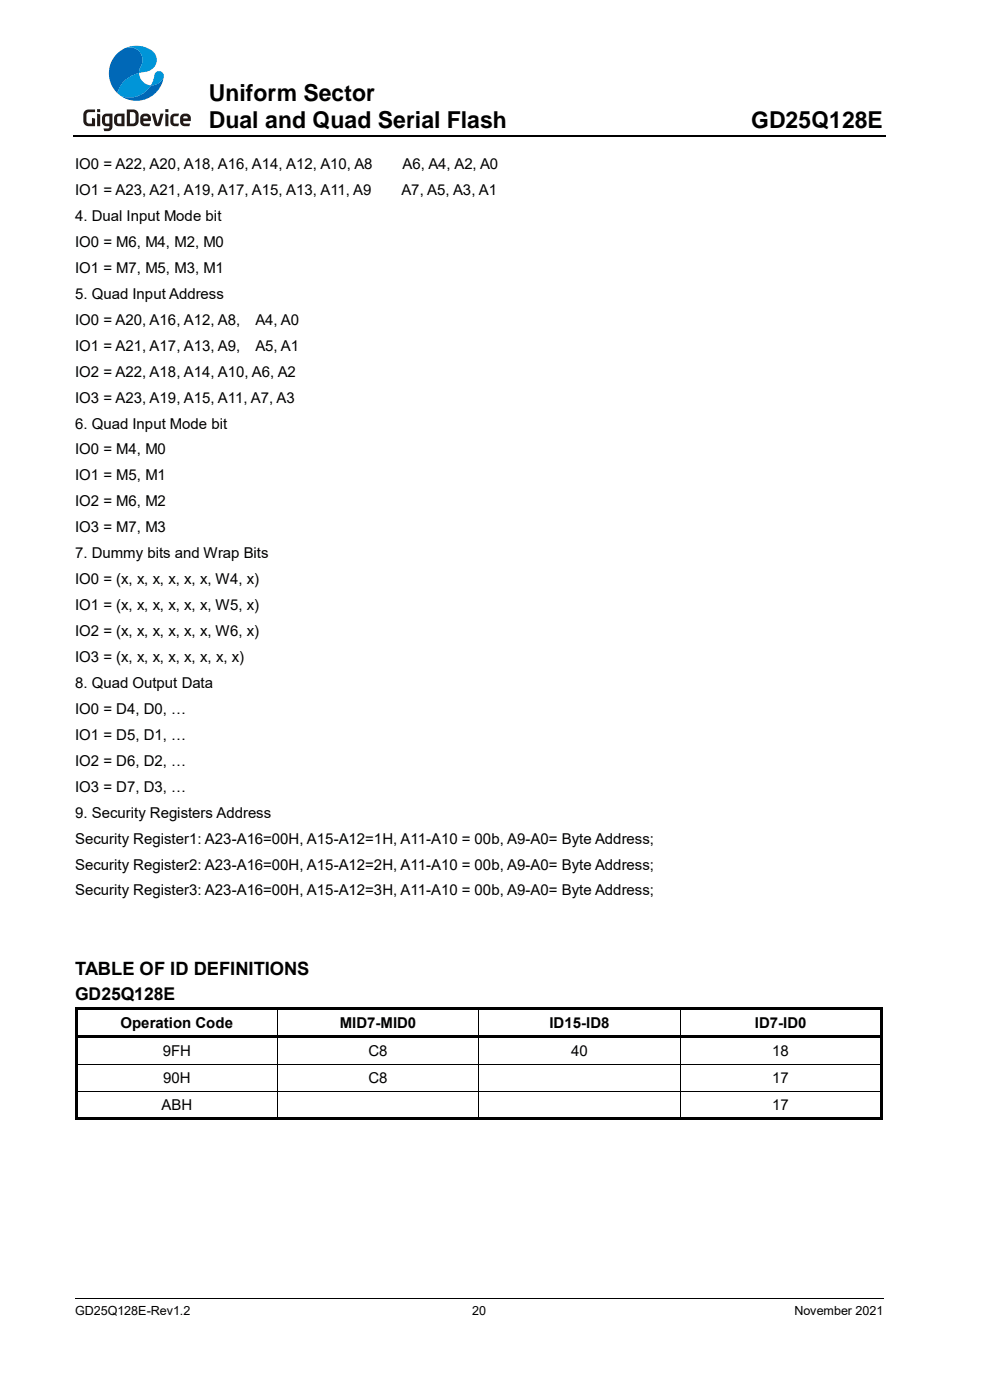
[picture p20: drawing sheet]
<svg xmlns="http://www.w3.org/2000/svg" width="210mm" height="297mm" viewBox="0 0 210 297" stroke-linecap="round" stroke-linejoin="round" font-family="sans-serif">
<defs><g id="words">
<g font-size="5">
<text x="44.3" y="21.4">Uniform Sector</text>
<text x="44.3" y="27.1">Dual and Quad Serial Flash</text>
<text x="159.4" y="27.2">GD25Q128E</text>
</g>
<text font-size="3.9" x="15.9" y="206.8">TABLE OF ID DEFINITIONS</text>
<text font-size="3.7" x="15.9" y="212.3">GD25Q128E</text>
<g font-size="3.2">
<text x="15.9" y="35.9">IO0 = A22, A20, A18, A16, A14, A12, A10, A8</text>
<text x="85.4" y="35.9">A6, A4, A2, A0</text>
<text x="15.9" y="41.4">IO1 = A23, A21, A19, A17, A15, A13, A11, A9</text>
<text x="85.2" y="41.4">A7, A5, A3, A1</text>
<text x="15.9" y="46.9">4. Dual Input Mode bit</text>
<text x="15.9" y="52.4">IO0 = M6, M4, M2, M0</text>
<text x="15.9" y="57.9">IO1 = M7, M5, M3, M1</text>
<text x="15.9" y="63.4">5. Quad Input Address</text>
<text x="15.9" y="68.9">IO0 = A20, A16, A12, A8,</text>
<text x="54.2" y="68.9">A4, A0</text>
<text x="15.9" y="74.4">IO1 = A21, A17, A13, A9,</text>
<text x="54.2" y="74.4">A5, A1</text>
<text x="15.9" y="79.9">IO2 = A22, A18, A14, A10, A6, A2</text>
<text x="15.9" y="85.4">IO3 = A23, A19, A15, A11, A7, A3</text>
<text x="15.9" y="90.9">6. Quad Input Mode bit</text>
<text x="15.9" y="96.4">IO0 = M4, M0</text>
<text x="15.9" y="101.9">IO1 = M5, M1</text>
<text x="15.9" y="107.4">IO2 = M6, M2</text>
<text x="15.9" y="112.9">IO3 = M7, M3</text>
<text x="15.9" y="118.4">7. Dummy bits and Wrap Bits</text>
<text x="15.9" y="123.9">IO0 = (x, x, x, x, x, x, W4, x)</text>
<text x="15.9" y="129.4">IO1 = (x, x, x, x, x, x, W5, x)</text>
<text x="15.9" y="134.9">IO2 = (x, x, x, x, x, x, W6, x)</text>
<text x="15.9" y="140.4">IO3 = (x, x, x, x, x, x, x, x)</text>
<text x="15.9" y="145.9">8. Quad Output Data</text>
<text x="15.9" y="151.5">IO0 = D4, D0, …</text>
<text x="15.9" y="157">IO1 = D5, D1, …</text>
<text x="15.9" y="162.5">IO2 = D6, D2, …</text>
<text x="15.9" y="168">IO3 = D7, D3, …</text>
<text x="15.9" y="173.5">9. Security Registers Address</text>
<text x="15.9" y="179">Security Register1: A23-A16=00H, A15-A12=1H, A11-A10 = 00b, A9-A0= Byte Address;</text>
<text x="15.9" y="184.5">Security Register2: A23-A16=00H, A15-A12=2H, A11-A10 = 00b, A9-A0= Byte Address;</text>
<text x="15.9" y="190">Security Register3: A23-A16=00H, A15-A12=3H, A11-A10 = 00b, A9-A0= Byte Address;</text>
<text x="25.6" y="218.1">Operation Code</text>
<text x="72.1" y="218.1">MID7-MID0</text>
<text x="116.6" y="218.1">ID15-ID8</text>
<text x="160.1" y="218.1">ID7-ID0</text>
<text x="34.5" y="224.1">9FH</text>
<text x="78.2" y="224.1">C8</text>
<text x="121.1" y="224.1">40</text>
<text x="163.8" y="224.1">18</text>
<text x="34.6" y="229.8">90H</text>
<text x="78.2" y="229.8">C8</text>
<text x="163.8" y="229.8">17</text>
<text x="34.3" y="235.5">ABH</text>
<text x="163.8" y="235.5">17</text>
</g>
<g font-size="2.7">
<text x="15.9" y="278.9">GD25Q128E-Rev1.2</text>
<text x="100.1" y="278.9">20</text>
<text x="168.5" y="278.9">November 2021</text>
</g>
</g></defs>
<path d="M15.4 28.8h172.5" fill="none" stroke="#000" stroke-width=".25"/>
<g fill="#231916">
<path d="M32.2 24.1h.7l.5 2.1 .6-2.1h.7l-.6 2.2a.7 .7 0 0 1-.7 .5 .7 .7 0 0 1-.6-.5z"/>
<path d="M20.6 24.1l.7 .2v2.5h-.7z"/>
<path d="M20.6 23.2h.7v.6h-.7z"/>
<path d="M35.1 24.1l.6 .2v2.5h-.6z"/>
<path d="M35.1 23.2h.6v.6h-.6z"/>
<path d="M18.1 23.5l.6-.3h1.5v.6h-1.5l-.3 .4-.1 1.5 .3 .4 .9 .1v-1.2l.7 .2v1.6h-1.4a1.08 1.08 0 0 1-1.1-1.1v-1.5z"/>
<path d="M36.5 24.3l.5-.2h1l-.2 .6h-.8l-.2 .2v1.2l.2 .1h1l-.2 .6h-.7a.94 .94 0 0 1-1-1l.1-1z"/>
<path d="M30.5 24.8l.6-.1 .2 .1 .1 .3h-1zM30.1 24.3l-.3 .5-.1 1a.95 .95 0 0 0 1 1h1l.2-.6h-1.2l-.2-.1-.1-.4h1.6v-.6a1.17 1.17 0 0 0-1.9-.8z"/>
<path d="M38.9 24.8l.7-.1 .2 .1v.3h-.9zM38.6 24.3l-.3 .5-.1 1a.95 .95 0 0 0 1 1h1l.1-.6h-1.2l-.2-.1v-.4h1.6v-.7a1.17 1.17 0 0 0-1.9-.7z"/>
<path d="M27.6 23.8h.7l.4 .4v1.5l-.4 .5h-.7zM26.9 23.2v3.6h1.4a1.1 1.1 0 0 0 1.1-1.1v-1.4a1.1 1.1 0 0 0-1.1-1.1z"/>
<path d="M22.4 24.7h.8v1.5l-.9-.1v-1.1zM22 24.3l-.3 .5-.1 1a.95 .95 0 0 0 1 1h.6l-.1 .3-.1 .2h-1l.1 .5h.8a.94 .94 0 0 0 1-.9v-2.8h-1.4z"/>
<path d="M24.9 24.8l.9-.1v1.5l-.9-.1zM24.5 24.3l-.3 .5v1a.95 .95 0 0 0 .9 1h1.3v-2.7h-1.4z"/>
</g>
<g fill="#0095d8">
<path d="M26.5 17a7.8 7.8 0 0 1 3-1.5 2.68 2.68 0 0 0 2.5 2.6 5.2 5.2 0 0 1-6.6 2.1l-.5-.4 .1-.3 .7-1.6z"/>
<path d="M33 15.4a1.07 1.07 0 0 1 1.6 .2 1.07 1.07 0 0 1-.3 1.5 2.67 2.67 0 0 1-2.3 1z"/>
</g>
<g fill="#0068b7">
<path d="M25.6 20.4a5.4 5.4 0 0 0 6.5-2.3 2.69 2.69 0 0 0 2.6-1.8 5.8 5.8 0 0 1-9.1 4.1z"/>
<path d="M24.8 11.4a3.2 3.2 0 0 1 4.4-.8 2.79 2.79 0 0 1 .5 3.8l-.2 1a6.5 6.5 0 0 0-4.6 4.4 5.8 5.8 0 0 1-.1-8.4z"/>
</g>
<path d="M26.5 10.3a5.4 5.4 0 0 1 6.4 1.2 2.56 2.56 0 0 1-2.3 3.8l-1.1 .2 .1-.8a2.92 2.92 0 0 0-.7-4.3 2.8 2.8 0 0 0-2.4-.1z" fill="#0095d8"/>
<g fill="#000">
<path d="M15.9 213.6h.5v.6h-.5z" fill-rule="evenodd"/>
<path d="M15.9 213.6h.5v.6h-.5z" fill-rule="evenodd"/>
<path d="M15.9 214.2h.5v5.5h-.5z" fill-rule="evenodd"/>
<path d="M16.4 213.6h42.4v.6h-42.4z" fill-rule="evenodd"/>
<path d="M58.8 214.2h.2z" fill-rule="evenodd"/>
<path d="M58.8 213.6h.5v.6h-.5z" fill-rule="evenodd"/>
<path d="M59.3 213.6h42.2v.6h-42.2z" fill-rule="evenodd"/>
<path d="M101.5 214.2h.2z" fill-rule="evenodd"/>
<path d="M101.5 213.6h.5v.6h-.5z" fill-rule="evenodd"/>
<path d="M102 213.6h42.2v.6h-42.2z" fill-rule="evenodd"/>
<path d="M144.2 214.2h.1z" fill-rule="evenodd"/>
<path d="M144.2 213.6h.5v.6h-.5z" fill-rule="evenodd"/>
<path d="M144.7 213.6h42v.6h-42z" fill-rule="evenodd"/>
<path d="M186.7 213.6h.5v.6h-.5z" fill-rule="evenodd"/>
<path d="M186.7 213.6h.5v.6h-.5z" fill-rule="evenodd"/>
<path d="M186.7 214.2h.5v5.5h-.5z" fill-rule="evenodd"/>
<path d="M15.9 219.7h.5v.6h-.5z" fill-rule="evenodd"/>
<path d="M15.9 220.3h.5v5.5h-.5z" fill-rule="evenodd"/>
<path d="M15.9 225.8h.5v.1h-.5z" fill-rule="evenodd"/>
<path d="M15.9 225.9h.5v5.5h-.5z" fill-rule="evenodd"/>
<path d="M15.9 231.4h.5v.2h-.5z" fill-rule="evenodd"/>
<path d="M15.9 231.6h.5v5.5h-.5z" fill-rule="evenodd"/>
<path d="M15.9 237.1h.5v.5h-.5z" fill-rule="evenodd"/>
<path d="M15.9 237.1h.5v.5h-.5z" fill-rule="evenodd"/>
<path d="M16.4 219.7h42.4v.6h-42.4z" fill-rule="evenodd"/>
<path d="M16.4 237.1h42.4v.5h-42.4z" fill-rule="evenodd"/>
<path d="M58.8 220.3h.2z" fill-rule="evenodd"/>
<path d="M58.8 219.7h.5v.6h-.5z" fill-rule="evenodd"/>
<path d="M58.8 225.8h.2v.1h-.2z" fill-rule="evenodd"/>
<path d="M58.8 231.4h.2v.2h-.2z" fill-rule="evenodd"/>
<path d="M58.8 237.1h.5v.5h-.5z" fill-rule="evenodd"/>
<path d="M59.3 219.7h42.2v.6h-42.2z" fill-rule="evenodd"/>
<path d="M59.3 237.1h42.2v.5h-42.2z" fill-rule="evenodd"/>
<path d="M101.5 220.3h.2z" fill-rule="evenodd"/>
<path d="M101.5 219.7h.5v.6h-.5z" fill-rule="evenodd"/>
<path d="M101.5 225.8h.2v.1h-.2z" fill-rule="evenodd"/>
<path d="M101.5 231.4h.2v.2h-.2z" fill-rule="evenodd"/>
<path d="M101.5 237.1h.5v.5h-.5z" fill-rule="evenodd"/>
<path d="M102 219.7h42.2v.6h-42.2z" fill-rule="evenodd"/>
<path d="M102 237.1h42.2v.5h-42.2z" fill-rule="evenodd"/>
<path d="M144.2 220.3h.1z" fill-rule="evenodd"/>
<path d="M144.2 219.7h.5v.6h-.5z" fill-rule="evenodd"/>
<path d="M144.2 225.8h.1v.1h-.1z" fill-rule="evenodd"/>
<path d="M144.2 231.4h.1v.2h-.1z" fill-rule="evenodd"/>
<path d="M144.2 237.1h.5v.5h-.5z" fill-rule="evenodd"/>
<path d="M144.7 219.7h42v.6h-42z" fill-rule="evenodd"/>
<path d="M144.7 237.1h42v.5h-42z" fill-rule="evenodd"/>
<path d="M186.7 219.7h.5v.6h-.5z" fill-rule="evenodd"/>
<path d="M186.7 220.3h.5v5.5h-.5z" fill-rule="evenodd"/>
<path d="M186.7 225.8h.5v.1h-.5z" fill-rule="evenodd"/>
<path d="M186.7 225.9h.5v5.5h-.5z" fill-rule="evenodd"/>
<path d="M186.7 231.4h.5v.2h-.5z" fill-rule="evenodd"/>
<path d="M186.7 231.6h.5v5.5h-.5z" fill-rule="evenodd"/>
<path d="M186.7 237.1h.5v.5h-.5z" fill-rule="evenodd"/>
<path d="M186.7 237.1h.5v.5h-.5z" fill-rule="evenodd"/>
</g>
<g fill="none" stroke="#000" stroke-width=".21">
<path d="M58.9 214.2v5.5M101.6 214.2v5.5M144.3 214.2v5.5M16.4 225.8h42.4M16.4 231.5h42.4M58.9 220.3v5.5M58.9 225.9v5.5M58.9 231.6v5.5M59 225.8h42.5M59 231.5h42.5M101.6 220.3v5.5M101.6 225.9v5.5"/>
<path d="M101.6 231.6v5.5M101.7 225.8h42.5M101.7 231.5h42.5M144.3 220.3v5.5M144.3 225.9v5.5M144.3 231.6v5.5M144.3 225.8h42.4M144.3 231.5h42.4M15.9 275.5h171.5"/>
</g>
<use href="#words"/>
</svg>
